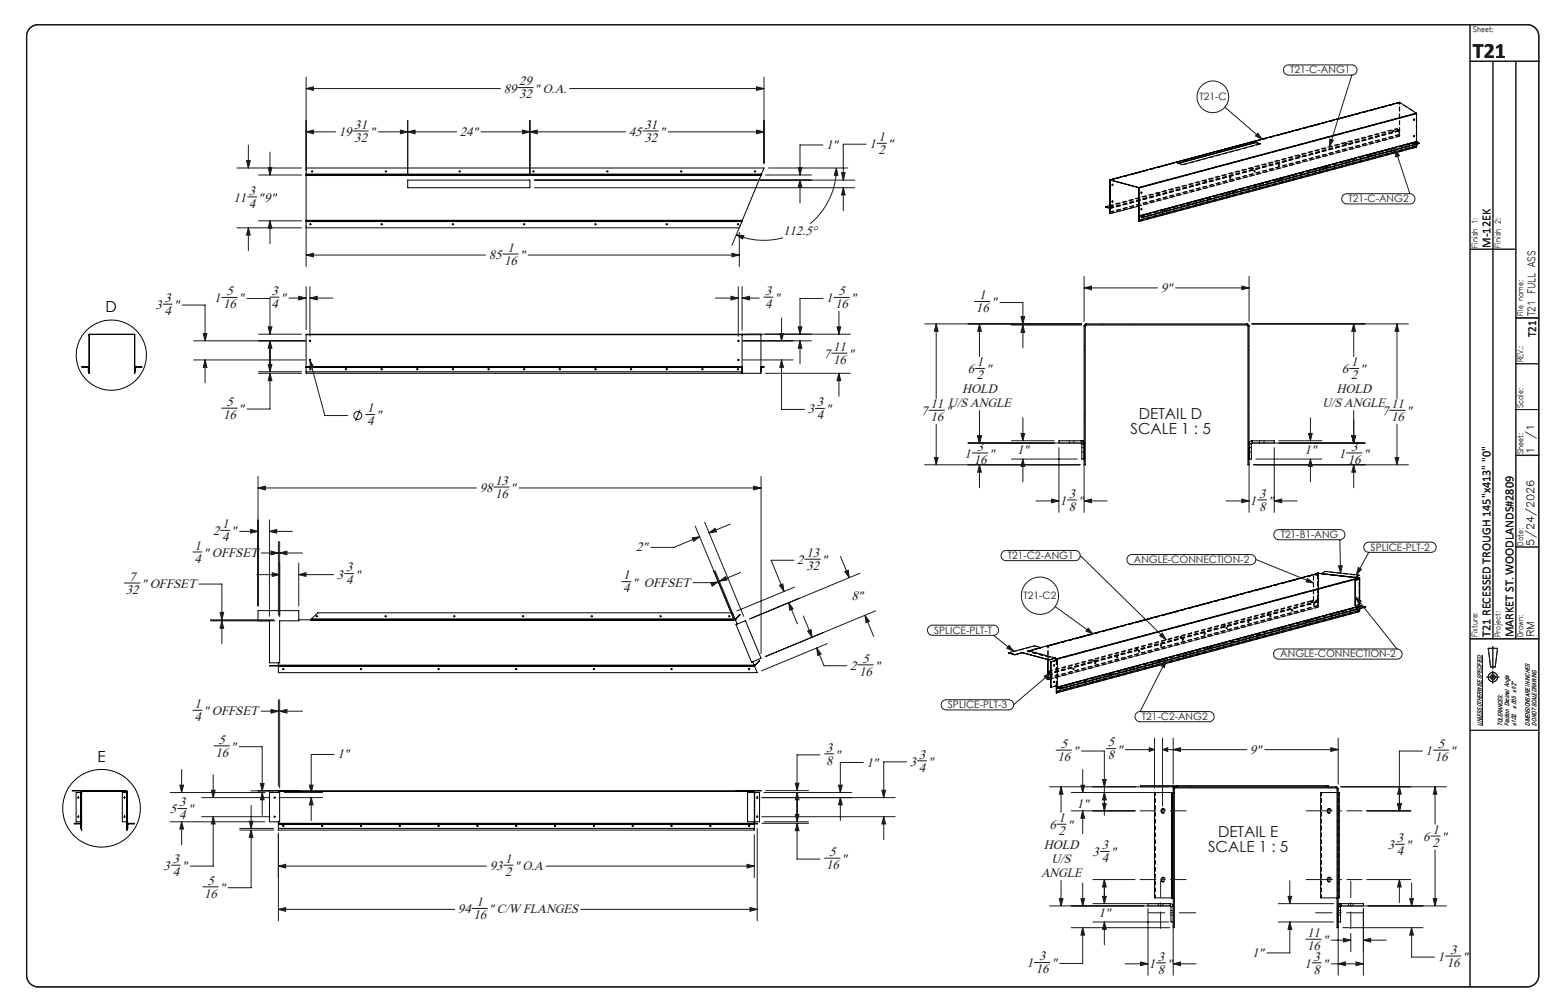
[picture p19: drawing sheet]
<svg xmlns="http://www.w3.org/2000/svg" width="432mm" height="279mm" viewBox="0 0 432 279" stroke-linecap="round" stroke-linejoin="round" font-family="sans-serif">
<defs><g id="words">
<text font-size="6.1" fill="#191924" x="408.2" y="16.1">T21</text>
<g font-size="4.2">
<text x="29.3" y="86.6">D</text>
<text x="27" y="211.2">E</text>
</g>
<g font-size="4.2" fill="#191924">
<text x="315.6" y="116.1">DETAIL D</text>
<text x="313.3" y="120.2">SCALE 1 : 5</text>
<text x="337.6" y="232">DETAIL E</text>
<text x="334.8" y="236.2">SCALE 1 : 5</text>
</g>
<g font-size="3.7" fill="#191924">
<text x="143.9" y="23.7">29</text>
<text x="139.6" y="25.7">89</text>
<text x="143.9" y="27.3">32</text>
<text x="148.2" y="25.7">&quot; O.A.</text>
<text x="98.2" y="35.7">31</text>
<text x="178.6" y="35.7">31</text>
<text x="93.9" y="37.7">19</text>
<text x="98.2" y="39.3">32</text>
<text x="102.5" y="37.7">&quot;</text>
<text x="127.5" y="37.7">24&quot;</text>
<text x="174.3" y="37.7">45</text>
<text x="178.6" y="39.3">32</text>
<text x="182.9" y="37.7">&quot;</text>
<text x="229" y="41.3">1&quot;</text>
<text x="241" y="41.1">1</text>
<text x="243.5" y="39.1">1</text>
<text x="246" y="41.1">&quot;</text>
<text x="243.5" y="42.7">2</text>
<text x="69" y="53.9">3</text>
<text x="64.7" y="55.9">11</text>
<text x="69" y="57.6">4</text>
<text x="71.5" y="55.9">&quot;9&quot;</text>
<text x="217.1" y="65.1">112.5°</text>
<text x="135.4" y="71.8">85</text>
<text x="140.6" y="69.8">1</text>
<text x="144" y="71.8">&quot;</text>
<text x="139.7" y="73.4">16</text>
<text x="45.6" y="83.7">3</text>
<text x="59.3" y="83.8">1</text>
<text x="62.7" y="81.8">5</text>
<text x="66.1" y="83.8">&quot;</text>
<text x="75.2" y="81.7">3</text>
<text x="77.7" y="83.7">&quot;</text>
<text x="212.1" y="81.7">3</text>
<text x="214.6" y="83.7">&quot;</text>
<text x="229" y="83.8">1</text>
<text x="232.4" y="81.8">5</text>
<text x="235.8" y="83.8">&quot;</text>
<text x="271.4" y="83">1</text>
<text x="321.7" y="80.9">9&quot;</text>
<text x="43.1" y="85.7">3</text>
<text x="45.6" y="87.3">4</text>
<text x="48.1" y="85.7">&quot;</text>
<text x="61.9" y="85.4">16</text>
<text x="75.2" y="85.3">4</text>
<text x="212.1" y="85.3">4</text>
<text x="231.5" y="85.4">16</text>
<text x="270.5" y="86.6">16</text>
<text x="274.8" y="84.9">&quot;</text>
<text x="228.4" y="99.3">7</text>
<text x="230.9" y="97.3">11</text>
<text x="230.9" y="100.9">16</text>
<text x="235.2" y="99.3">&quot;</text>
<text x="270.8" y="101.5">1</text>
<text x="374.4" y="101.5">1</text>
<text x="268.2" y="103.5">6</text>
<text x="270.8" y="105.1">2</text>
<text x="273.3" y="103.5">&quot;</text>
<text x="371.9" y="103.5">6</text>
<text x="374.4" y="105.1">2</text>
<text x="377" y="103.5">&quot;</text>
<text x="62.7" y="112.5">5</text>
<text x="226.4" y="112.6">3</text>
<text x="257.9" y="113.1">11 U/S ANGLE</text>
<text x="266.7" y="109">HOLD</text>
<text x="366.5" y="112.9">U/S ANGLE 11</text>
<text x="370.4" y="109">HOLD</text>
<text x="61.9" y="116.1">16</text>
<text x="66.1" y="114.5">&quot;</text>
<text x="101.7" y="117.9">4</text>
<text x="101.7" y="114.3">1</text>
<text x="104.3" y="116.3">&quot;</text>
<text x="223.9" y="114.6">3</text>
<text x="226.4" y="116.2">4</text>
<text x="228.9" y="114.6">&quot;</text>
<text x="255.3" y="115.1">7</text>
<text x="257.9" y="116.7">16</text>
<text x="262.2" y="115.1">&quot;</text>
<text x="383" y="115.1">7</text>
<text x="385.6" y="116.7">16</text>
<text x="389.9" y="115.1">&quot;</text>
<text x="270.8" y="124.9">3</text>
<text x="281.9" y="125.8">1&quot;</text>
<text x="361.6" y="125.8">1&quot;</text>
<text x="374.4" y="124.9">3</text>
<text x="267.3" y="126.9">1</text>
<text x="269.9" y="128.5">16</text>
<text x="274.2" y="126.9">&quot;</text>
<text x="371" y="126.9">1</text>
<text x="373.6" y="128.5">16</text>
<text x="377.9" y="126.9">&quot;</text>
<text x="132.9" y="136.4">98</text>
<text x="137.2" y="134.4">13</text>
<text x="137.2" y="138">16</text>
<text x="141.5" y="136.4">&quot;</text>
<text x="296.2" y="138">3</text>
<text x="349" y="138">3</text>
<text x="293.7" y="139.9">1</text>
<text x="296.2" y="141.6">8</text>
<text x="298.8" y="139.9">&quot;</text>
<text x="346.4" y="139.9">1</text>
<text x="349" y="141.6">8</text>
<text x="351.5" y="139.9">&quot;</text>
<text x="59" y="148.4">2</text>
<text x="61.6" y="150">4</text>
<text x="61.6" y="146.4">1</text>
<text x="64.1" y="148.4">&quot;</text>
<text x="53.9" y="156">4</text>
<text x="53.9" y="152.4">1</text>
<text x="56.4" y="154.4">&quot; OFFSET</text>
<text x="176.3" y="152.8">2&quot;</text>
<text x="223.5" y="154.4">13</text>
<text x="35.8" y="161">7</text>
<text x="93.4" y="160.4">3</text>
<text x="95.9" y="162">4</text>
<text x="95.9" y="158.4">3</text>
<text x="98.4" y="160.4">&quot;</text>
<text x="172.7" y="160.6">1</text>
<text x="220.9" y="156.4">2</text>
<text x="223.5" y="158">32</text>
<text x="227.8" y="156.4">&quot;</text>
<text x="34.9" y="164.6">32</text>
<text x="39.2" y="163">&quot; OFFSET</text>
<text x="172.7" y="164.2">4</text>
<text x="175.3" y="162.6">&quot; OFFSET</text>
<text x="235.9" y="166.4">8&quot;</text>
<text x="235.6" y="185.6">2</text>
<text x="239" y="183.7">5</text>
<text x="242.4" y="185.6">&quot;</text>
<text x="238.2" y="187.3">16</text>
<text x="53.9" y="196.2">1</text>
<text x="53.9" y="199.9">4</text>
<text x="56.4" y="198.2">&quot; OFFSET</text>
<text x="59.7" y="209.7">16</text>
<text x="60.6" y="206.1">5</text>
<text x="64" y="208.1">&quot;</text>
<text x="228.9" y="208.3">3</text>
<text x="294" y="207.3">5</text>
<text x="297.4" y="209.3">&quot;</text>
<text x="307.1" y="206.9">5</text>
<text x="309.6" y="208.9">&quot;</text>
<text x="346.4" y="208.9">9&quot;</text>
<text x="395.1" y="209.3">1</text>
<text x="398.5" y="207.3">5</text>
<text x="401.9" y="209.3">&quot;</text>
<text x="93.5" y="210.2">1&quot;</text>
<text x="228.9" y="211.9">8</text>
<text x="231.5" y="210.3">&quot;</text>
<text x="240.2" y="212.5">1&quot;</text>
<text x="252.2" y="212.3">3</text>
<text x="254.7" y="210.3">3</text>
<text x="254.7" y="213.9">4</text>
<text x="257.2" y="212.3">&quot;</text>
<text x="293.1" y="210.9">16</text>
<text x="307.1" y="210.5">8</text>
<text x="397.6" y="210.9">16</text>
<text x="47.1" y="225.5">5</text>
<text x="49.6" y="223.5">3</text>
<text x="49.6" y="227.1">4</text>
<text x="52.2" y="225.5">&quot;</text>
<text x="293.4" y="227.8">1</text>
<text x="298.5" y="224">1&quot;</text>
<text x="290.8" y="229.8">6</text>
<text x="293.4" y="231.5">2</text>
<text x="295.9" y="229.8">&quot;</text>
<text x="387.1" y="233.4">3</text>
<text x="394.5" y="233.1">6</text>
<text x="397" y="231.1">1</text>
<text x="399.5" y="233.1">&quot;</text>
<text x="47.9" y="239.2">3</text>
<text x="140" y="239.2">1</text>
<text x="229.8" y="237.2">5</text>
<text x="233.2" y="239.2">&quot;</text>
<text x="289.3" y="235.4">HOLD</text>
<text x="291.5" y="239.3">U/S</text>
<text x="302.8" y="237.4">3</text>
<text x="305.4" y="239">4</text>
<text x="305.4" y="235.4">3</text>
<text x="307.9" y="237.4">&quot;</text>
<text x="384.6" y="235.4">3</text>
<text x="387.1" y="237">4</text>
<text x="389.7" y="235.4">&quot;</text>
<text x="397" y="234.7">2</text>
<text x="45.3" y="241.2">3</text>
<text x="47.9" y="242.8">4</text>
<text x="50.4" y="241.2">&quot;</text>
<text x="57.5" y="245.2">5</text>
<text x="135.7" y="241.2">93</text>
<text x="140" y="242.8">2</text>
<text x="142.6" y="241.2">&quot; O.A</text>
<text x="228.9" y="240.9">16</text>
<text x="288.5" y="243.2">ANGLE</text>
<text x="56.6" y="248.8">16</text>
<text x="60.9" y="247.2">&quot;</text>
<text x="132.1" y="251.2">1</text>
<text x="126.9" y="253.2">94</text>
<text x="131.2" y="254.8">16</text>
<text x="135.5" y="253.2">&quot; C/W FLANGES</text>
<text x="304.5" y="254.1">1&quot;</text>
<text x="362.3" y="263.3">16</text>
<text x="362.3" y="259.7">11</text>
<text x="366.6" y="261.7">&quot;</text>
<text x="284.6" y="268.2">1</text>
<text x="287.1" y="269.8">16</text>
<text x="288" y="266.2">3</text>
<text x="291.4" y="268.2">&quot;</text>
<text x="318.4" y="268.3">1</text>
<text x="320.9" y="269.9">8</text>
<text x="320.9" y="266.3">3</text>
<text x="323.5" y="268.3">&quot;</text>
<text x="347" y="265.2">1&quot;</text>
<text x="361.5" y="268.3">1</text>
<text x="364.1" y="266.3">3</text>
<text x="364.1" y="269.9">8</text>
<text x="366.6" y="268.3">&quot;</text>
<text x="398.5" y="266.4">1</text>
<text x="401" y="268">16</text>
<text x="401.9" y="264.4">3</text>
<text x="405.3" y="266.4">&quot;</text>
</g>
<g font-size="3.4" fill="#191924">
<text x="413.1" y="68.7" transform="rotate(-90 413.1 68.7)">M-12EK</text>
<text x="425.7" y="93.4" transform="rotate(-90 425.7 93.4)">T21</text>
<text x="413.1" y="176.6" transform="rotate(-90 413.1 176.6)">T21 RECESSED TROUGH 145&quot;x413&quot; &quot;0&quot;</text>
<text x="419.4" y="176.6" transform="rotate(-90 419.4 176.6)">MARKET ST. WOODLANDS#2809</text>
</g>
<g font-size="2.8" fill="#191924">
<text x="357.6" y="20.3">T21-C-ANG1</text>
<text x="332.4" y="27.7">T21-C</text>
<text x="373.7" y="56">T21-C-ANG2</text>
<text x="425.5" y="87.7" transform="rotate(-90 425.5 87.7)">T21 FULL ASS</text>
<text x="425.2" y="125.8" transform="rotate(-90 425.2 125.8)">1</text>
<text x="425.2" y="121.7" transform="rotate(-90 425.2 121.7)">/1</text>
<text x="354.9" y="149.1">T21-B1-ANG</text>
<text x="279.3" y="154.9">T21-C2-ANG1</text>
<text x="379.9" y="152.6">SPLICE-PLT-2</text>
<text x="425.2" y="151.2" transform="rotate(-90 425.2 151.2)">5/24/2026</text>
<text x="314.2" y="156">ANGLE-CONNECTION-2</text>
<text x="283.7" y="166.1">T21-C2</text>
<text x="258.9" y="175.6">SPLICE-PLT-T</text>
<text x="425.2" y="176.6" transform="rotate(-90 425.2 176.6)">RM</text>
<text x="354.8" y="182.2">ANGLE-CONNECTION-2</text>
<text x="262.7" y="196.3">SPLICE-PLT-3</text>
<text x="316.4" y="199.6">T21-C2-ANG2</text>
</g>
<g font-size="2.1" fill="#191924">
<text x="408.2" y="8.9">Sheet:</text>
<text x="409.5" y="68.7" transform="rotate(-90 409.5 68.7)">Finish 1:</text>
<text x="415.8" y="68.7" transform="rotate(-90 415.8 68.7)">Finish 2:</text>
<text x="422.2" y="87.7" transform="rotate(-90 422.2 87.7)">File name:</text>
<text x="422.2" y="100.4" transform="rotate(-90 422.2 100.4)">REV.:</text>
<text x="422.2" y="113.1" transform="rotate(-90 422.2 113.1)">Scale:</text>
<text x="422.2" y="125.8" transform="rotate(-90 422.2 125.8)">Sheet:</text>
<text x="422.2" y="151.2" transform="rotate(-90 422.2 151.2)">Date:</text>
<text x="409.5" y="176.6" transform="rotate(-90 409.5 176.6)">Fixture:</text>
<text x="415.8" y="176.6" transform="rotate(-90 415.8 176.6)">Project:</text>
<text x="422.2" y="176.6" transform="rotate(-90 422.2 176.6)">Drawn:</text>
</g>
<g font-size="1.7" fill="#191924">
<text x="420.2" y="196.6" transform="rotate(-90 420.2 196.6)">± .005 ±1/2°</text>
<text x="410.7" y="201.1" transform="rotate(-90 410.7 201.1)">UNLESS OTHERWISE SPECIFIED:</text>
<text x="416.4" y="201.1" transform="rotate(-90 416.4 201.1)">TOLERANCES:</text>
<text x="418.3" y="201.1" transform="rotate(-90 418.3 201.1)">Fraction Decimal Angle</text>
<text x="420.2" y="201.1" transform="rotate(-90 420.2 201.1)">±1/32</text>
<text x="424" y="201.1" transform="rotate(-90 424 201.1)">DIMENSIONS ARE IN INCHES</text>
<text x="425.9" y="201.1" transform="rotate(-90 425.9 201.1)">DO NOT SCALE DRAWING</text>
</g>
</g></defs>
<g fill="none" stroke="#191924" stroke-width=".28">
<path d="M356.1 18.5l.9-.5h17.7a1.41 1.41 0 0 1 1.4 1.4 1.41 1.41 0 0 1-1.4 1.4h-17.6a1.44 1.44 0 0 1-1.3-.8 1.44 1.44 0 0 1 .3-1.5zM407.4 6.8v266.7M413.8 17v160M420.1 17v160M84.8 24.6l2.1-.5v.9zM84.8 36.5l2.1-.4v1zM84.8 21.4v25.8M84.8 24.6h53.9M84.8 36.5h8.2M97.8 36.3h4.3M104.8 36.5h21.7M111 36.1l2 .4-2 .6z"/>
<path d="M113 36.5l2-.4v1zM113 33.4v15.2M133.3 36.5h40.1M143.5 24.3h4.3M144.9 36.1l2 .4-2 .6zM146.9 36.5l2-.4v1zM146.9 33.4v15.2M157.9 24.6h53.8M178.2 36.3h4.3M185.2 36.5h26.5M209.7 24.1l2 .5-2 .4zM209.7 36.1l2 .4-2 .6z"/>
<path d="M211.7 21.4v23.9M240.1 40h-6.4v9.9M243.1 39.7h2.5M339.5 29.7l10.3 8.9M348.6 36.9l1.2 1.7-1.9-.9zM368.5 38.6l1 .3-1.1 1.8zM374.7 20.8l-6.3 19.9M65.7 46.6h17.9M68.3 44.5h1.1l-.6 2.1zM68.6 54.6h2.5M68.8 40.2v6.4M71.6 48.5h12"/>
<path d="M74.3 46.5h1.1l-.6 2zM74.8 42.2v6.3M148.1 52h88.8M148.1 49.9h88.8M212.2 48.5h12.7M213 46.6h22M221.2 46.5h1l-.5 2zM221.7 49.9l.5 2h-1zM221.7 49.9v6.4M228.1 40.2h-6.4v8.3M231.8 46.6l.4 2-1-.1zM231.8 46.6a19.9 19.9 0 0 1-7.3 15.4"/>
<path d="M233.2 47.9h1l-.5 2zM233.7 52l.5 2h-1zM233.7 52v6.4M372.2 54.2l.9-.5h17.6a1.41 1.41 0 0 1 1.4 1.4 1.41 1.41 0 0 1-1.4 1.4h-17.4a1.41 1.41 0 0 1-1.3-.8 1.41 1.41 0 0 1 .2-1.5zM386.7 41.4l1.1 1.8-.9 .3zM386.7 41.4l4 12.3M65.7 63.1h17.9M68.8 63.1l.6 2.1h-1.1zM68.8 63.1v6.4M71.6 61.2h12M74.8 61.2l.6 2h-1.1zM74.8 61.2v6.4"/>
<path d="M84.8 70.7l2.1-.5v1zM84.8 62.5v11.4M84.8 79.4v12M84.8 70.7h49.7M85.9 79.4v13.8M139.3 70.4h4.3M146.4 70.7h58.5M202.8 70.2l2.1 .5-2.1 .5zM204 65.1l2.2 .2-.4 1zM204 65.1a20.2 20.2 0 0 0 13 .8M204.6 79.4v13.8M204.9 64.4v9.5"/>
<path d="M205.2 62.2l-2.4 5.8M205.7 79.4v12.1M300.5 79.8l2-.5v1zM300.5 76.6v12.4M300.5 79.8h20.3M325.8 79.8h20.4M344.2 79.3l2 .5-2 .5zM346.2 76.6v12.4M407.4 69.1h12.7M45.2 84.3h2.5M50.5 84.6h6.3v9.9M53.7 94.5h30.9"/>
<path d="M53.7 99.8h30.9M56.3 92.5h1.1l-.6 2zM56.8 99.8l.6 2h-1.1zM56.8 99.8v6.3M61.5 82.4h4.3M68.5 82.7h6.3v9.9M71.6 92.6h12M74.3 90.6h1.1l-.6 2zM74.8 82.4h2.5M74.8 94.5l.6 2h-1.1zM74.8 94.5v8.5M80.1 82.6h4.7"/>
<path d="M82.8 82.1l2 .5-2 .5zM85.9 82.6l2-.5v1zM85.9 82.6h6.4M85.9 99.9l1.1 1.9-1 .3zM85.9 99.9l4.1 15.3h6.4M198.3 82.6h6.3M202.6 82.1l2 .5-2 .5zM205.7 82.6l2-.5v1zM205.7 82.6h4.7M205.9 94.5h19M205.9 99.8h13.9M207 92.6h28.7"/>
<path d="M211.7 82.4h2.5M216.1 92.5h1l-.5 2zM216.6 99.8l.5 2h-1zM216.6 99.8v13.7h6.4M216.6 88.1v6.4M221.2 90.6h1l-.5 2zM221.7 94.5l.5 2h-1zM221.7 94.5v6.3M228.1 82.7h-6.4v9.9M230.5 97.9h4.3M231.1 82.4h4.3M232 90.6h1l-.5 2z"/>
<path d="M232.5 86.3v6.3M256.3 89.8h43.4M259.5 89.8l.5 2h-1zM259.5 89.8v20.6M270.1 83.6h4.3M271.5 89.8l.5 2h-1zM271.5 89.8v9M277.1 83.9h6.4v5.9M280.3 90.1h19.4M283 87.8h1l-.5 2zM283.5 90.1l.5 2h-1zM283.5 90.1v6.3"/>
<path d="M346.9 89.8h43.4M375.2 89.8l.5 2h-1.1zM375.2 89.8v9M387.2 89.8l.5 2h-1.1zM387.2 89.8v20.6M61.5 113.1h4.3M71.6 103h12M71.6 103.5h12M74.3 101h1.1l-.6 2zM74.8 103.5l.6 2h-1.1zM74.8 103.5v9.9h-6.3M99.8 113.6l-1.3 3.1"/>
<path d="M101.4 114.9h2.5M212.2 103.5h23.5M226 113.2h2.5M232.5 103.5l.5 2h-1zM232.5 103.5v6.3M257.5 113.7h4.3M259.5 117.6v11.2M270.4 102.1h2.5M271.5 113.8v9M283.5 115.8v6.4M363.2 115.8v6.4M374.1 102.1h2.5"/>
<path d="M375.2 113.8v9M385.2 113.7h4.3M387.2 117.6v11.2M420.1 113.5h6.4M420.1 100.8h6.4M71.5 135.3l2-.5v1zM71.5 132.1v35.9M71.5 135.3h60.5M136.8 135h4.3M143.9 135.3h67M208.9 134.8l2 .5-2 .5zM210.9 132.1v49.1"/>
<path d="M256.3 128.8h43.2M259 126.8h1l-.5 2zM268.3 122.8h31.2M269.5 125.6h4.3M271 120.8h1l-.5 2zM271.5 128.8l.5 2.1h-1zM271.5 128.8v6.4M280.3 122.2h11.9M280.3 127.2h18.3M283 120.2h1l-.5 2zM283.5 127.2l.5 2.1h-1zM283.5 127.2v6.4"/>
<path d="M287.1 138.9h6.4M291.5 138.3l2 .6-2 .4zM293.5 124.1v17.9M295.8 138.6h2.6M300.5 138.9l2-.6v1zM300.5 128.5v13.5M300.5 138.9h6.3M339.8 138.9h6.4M344.2 138.3l2 .6-2 .4zM346.2 128.5v13.5M347.5 128.8h42.8M347.5 122.8h30.9"/>
<path d="M348.1 127.2h18.3M348.5 138.6h2.6M353.2 138.9l2-.6v1zM353.2 138.9h6.3M353.2 124.1v17.9M354.4 122.2h12M362.7 120.2h1l-.5 2zM363.2 127.2l.5 2.1h-1zM363.2 127.2v6.4M373.2 125.6h4.3M374.6 120.8h1.1l-.5 2zM375.2 128.8l.5 2.1h-1.1z"/>
<path d="M375.2 128.8v6.4M386.6 126.8h1.1l-.5 2zM53.5 153h2.5M61.2 147h2.5M66.4 147.3h5.1M69.5 146.8l2 .5-2 .5zM71.2 159.3h6.3M72.4 153.3h4.8M74.7 147.3l2-.5v1zM74.7 144.1v26.7M74.7 147.3h6.3M75.1 152.8l2.1 .5-2.1 .5z"/>
<path d="M75.5 158.8l2 .5-2 .5zM77.2 150.1v20.4M77.5 153.3l2-.5v1zM77.5 150.1v20.7M77.5 153.3h6.4M82.8 159.3l2-.5v1zM82.8 156.1v11.9M82.8 159.3h9.7M95.5 159h2.5M191.8 149.1l2.1-.3-1.7 1.2zM192.7 145.8l10.8 26.1M193.9 148.8l-7.1 2.9h-6.4"/>
<path d="M195.3 144.7l10.8 26.2M196.5 147.7l1.7-1.3 .4 1zM198.2 158.2l5.1 12.4M202.4 145.3l-5.9 2.4M205.2 158.7l-5.8 2.4M220.1 155.3h-6.4l3.6 8.6M223.1 155h4.3M232.9 154.2l2.5 5.9M234.1 158.4l1-.4 .3 2.1zM238.3 158.9l-30.5 12.7M277.9 152.9l1-.3h19.1a1.41 1.41 0 0 1 1.4 1.4 1.41 1.41 0 0 1-1.4 1.4h-19.1a1.4 1.4 0 0 1-1.4-.9 1.4 1.4 0 0 1 .4-1.6zM299.4 154l23.8 23.3"/>
<path d="M312.7 154.2l.9-.5h33a1.41 1.41 0 0 1 1.5 1.4 1.41 1.41 0 0 1-1.5 1.4h-32.8a1.4 1.4 0 0 1-1.4-.8 1.4 1.4 0 0 1 .3-1.5zM348.1 155.1l15.9 6.5M353.4 147.2l.9-.4h17a1.41 1.41 0 0 1 1.4 1.4 1.41 1.41 0 0 1-1.4 1.4h-16.8a1.42 1.42 0 0 1-1.3-.8 1.42 1.42 0 0 1 .2-1.6zM371 156.8h1l-.5 2.1zM371.3 149.6l.2 9.3M376.4 157.3l.9 .5-1.4 1.5zM378.3 150.7l.9-.4h17.4a1.41 1.41 0 0 1 1.4 1.4 1.41 1.41 0 0 1-1.4 1.4h-17.2a1.43 1.43 0 0 1-1.3-.8 1.43 1.43 0 0 1 .2-1.6zM379.4 153.1l-3.5 6.2M420.1 151.6h6.4M34.5 161.6h4.3M55.1 161.9h6.4v9.9M58.3 172.1h17.9"/>
<path d="M58.3 171.8h17.6M61 169.8h1l-.5 2zM61.5 172.1l.5 2h-1zM61.5 172.1v6.3M172.3 161.2h2.6M197 161.5l2.1-.2-1.7 1.2zM199.1 161.3l-.6 .2h-6.4M199.4 161.1l1.7-1.3 .4 1zM216 162.2l1-.3 .3 2zM218.6 167.1l1.2 1.7-.9 .4zM218.6 167.1l2.4 5.8M220.2 162.7l-16 6.7"/>
<path d="M222.6 170.7l2.5 5.9M223.8 174.9l1-.4 .3 2.1zM226.3 179.6l1.3 1.7-1 .4zM226.3 179.6l2.1 4.9h6.3M229.3 178.4l-18.3 7.5M239.7 170.5l1.2 1.7-.9 .4zM239.7 170.5l2.4 5.9M242.6 169.3l-30.5 12.7M257.4 173.7l.9-.4h17a1.41 1.41 0 0 1 1.5 1.4 1.41 1.41 0 0 1-1.5 1.4h-16.8a1.42 1.42 0 0 1-1.3-.8 1.42 1.42 0 0 1 .2-1.6zM275.3 176.1l5.7 4.5M279.7 178.9l1.3 1.7-2-.9zM292.4 168.1l10.5 7.6"/>
<path d="M301.6 174.1l1.3 1.6-1.9-.8zM322.1 175.5l1.1 1.8-1.8-1.1zM362.3 160.3l1.7 1.3-2-.3zM375.6 165.3l1.7 1.3-.8 .7zM375.6 165.3l11.6 14.6M407.4 177h19.1M412.5 179.7h2.5l-.6 5.2h-1.3zM413.7 179.2v6.1M53.5 196.9h2.5M72.4 197.1h4.8M75.1 196.6l2.1 .5-2.1 .6zM77.2 194v23.9"/>
<path d="M77.5 197.1l2-.5v1.1zM77.5 194v24.4M77.5 197.1h6.4M237.7 184.3h4.3M261.2 194.4l.9-.4h17.4a1.41 1.41 0 0 1 1.4 1.4 1.41 1.41 0 0 1-1.4 1.4h-17.2a1.43 1.43 0 0 1-1.3-.9 1.43 1.43 0 0 1 .2-1.5zM289.4 187.4l1.9-.9-1.2 1.7zM291.3 186.5l-10.4 8.8M314.9 197.7l.9-.5h19.3a1.41 1.41 0 0 1 1.4 1.4 1.41 1.41 0 0 1-1.4 1.5h-19.1a1.44 1.44 0 0 1-1.3-.9 1.44 1.44 0 0 1 .2-1.5zM323.2 183l-.5 2-.9-.5zM323.2 183l-7.2 14.2M353.3 180.4l1.1-.5h32.8a1.41 1.41 0 0 1 1.4 1.4 1.41 1.41 0 0 1-1.4 1.4h-32.8a1.41 1.41 0 0 1-1.3-.8 1.41 1.41 0 0 1 .2-1.5zM410.9 181.5v19.6"/>
<path d="M412.1 187.7h3.3M413.7 186v3.4M47.2 219.7h26.2M49.8 217.6h1.1l-.6 2.1zM50.3 213.3v6.4M58.6 219h1l-.5 2.1zM59.1 214.7v6.4M59.3 206.7h4.3M66.3 207h6.4v12.2M69.5 219.2h6.4M72.2 217.2h1l-.5 2zM72.7 219.7l.5 2h-1z"/>
<path d="M72.7 219.7v6.3M78.8 219.7h10.6M85.8 217.6h1l-.5 2.1zM92.6 209.1h-6.3v10.6M211.8 219.7h24.3M212.2 219.1h11.9M220.4 217.1h1l-.5 2zM220.9 219.7l.5 2h-1zM220.9 219.7v8.1M227.3 209.2h-6.4v9.9M228.5 209h2.6M232.4 217.6h1l-.5 2.1z"/>
<path d="M239.3 211.3h-6.4v8.4M244.4 219h1l-.5 2.1zM251.3 211.2h-6.4v9.9M254.3 210.9h2.5M290.9 218.1h33M292.7 207.9h4.3M294.1 218.1l.5 2h-1zM294.1 218.1v7.1M296.9 219.7h27M299.6 217.7h1l-.5 2zM299.7 208.2h6.4v9.9M300.1 213.3v6.4"/>
<path d="M305.6 216.1h1l-.5 2zM306.1 219.7l.5 2h-1zM306.1 218.4v7.6M306.7 207.5h2.5M311.9 207.8h8.1M318.5 207.3l1.5 .5-1.5 .5zM320 204.6v13.8M322.2 207.8l1.4-.5v1zM322.2 204.6v18.9M322.2 207.8h23.3M325.2 207.8l2-.5v1zM325.2 204.6v12.7"/>
<path d="M350.5 207.8h20.4M368.8 207.3l2.1 .5-2.1 .5zM370.9 204.6v12.7M371.6 218.1h29.3M387.8 218.1l.5 2h-1zM394.2 208.2h-6.4v16.6M397.2 207.9h4.3M397.7 218.1l.5 2h-1zM397.7 218.1v10.3M407.4 202.4h19.1M47.2 227.8h26.2M47.5 239.8h2.5"/>
<path d="M49.2 224.1h2.6M50.3 227.8l.6 2h-1.1zM50.3 227.8v6.3M55.9 221.1h18.9M55.9 226.4h18.9M59.1 226.4l.5 2h-1zM59.1 226.4v13.7h-6.4M66.4 230.1h9.5M66.4 229.6h9.5M69.1 227.6h1l-.5 2zM69.6 230.1l.5 2h-1zM69.6 230.1v16h-6.3"/>
<path d="M69.6 223.3v6.3M77.2 230.9v24.3M77.4 221.1h12M86.3 221.1l.5 2h-1zM86.3 221.1v6.3M139.6 239.8h2.6M207 239.6l2.1 .5-2.1 .5zM209.1 231.4v11.8M209.9 229.7v25.5M211.1 221.1h37M211.1 226.4h37M211.1 228.2h13"/>
<path d="M211.8 227.8h12.3M220.4 225.7h1l-.5 2.1zM220.9 228.2l.5 2.1h-1zM220.9 228.2v9.9h6.4M228.5 237.9h4.3M232.9 221.1l.5 2h-1zM232.9 221.1v6.3M244.9 226.4l.5 2h-1zM244.9 226.4v6.3M292.9 228.5h2.6M296.9 224.8h17.7M300.1 224.8l.5 2h-1z"/>
<path d="M300.1 224.8v6.3M305 236h2.5M305.6 222.7h1l-.5 2.1zM378.8 224.8h12.2M386.7 234h2.6M387.3 222.7h1l-.5 2.1zM396.6 231.7h2.5M397.7 235.6v15.5M56.2 245.8h4.3M77.2 240.1l2-.5v1zM77.2 252.1l2-.5v1zM77.2 240.1h57.6"/>
<path d="M77.2 252.1h48.8M130.8 251.8h4.3M151.4 240.1h57.7M161 252.1h48.9M207.9 251.6l2 .5-2 .5zM290.9 251.1h33.3M293.6 249.1h1l-.5 2zM294.1 244.1v7M296.9 257.1h27.3M299.6 249.1h1l-.5 2zM300.1 257.1l.5 2.1h-1zM300.1 257.1v10h-6.4"/>
<path d="M300.1 244.8v6.3M302.9 250.5h21M302.9 255.6h21M302.9 243.8h11.7M305.6 248.5h1l-.5 2zM306.1 255.6l.5 2h-1zM306.1 243.8l.5 2.1h-1zM306.1 243.8v6.7M306.1 255.6v6.3M318.2 251.7v18.6M325.2 251.7v18.6M354.3 250.5h15.3"/>
<path d="M354.3 255.6h15.3M357 248.5h1l-.5 2zM357.5 255.6l.5 2h-1zM357.5 255.6v8.5h-6.4M357.5 244.1v6.4M370.9 251.7v18.6M372.1 257.1h22.3M372.1 251.1h28.8M374.4 258.7v5.1M377.9 251.7v18.6M378.8 243.8h12.2M387.8 243.8l.5 2.1h-1z"/>
<path d="M387.8 243.8v6.4M390.7 249.1h1l-.5 2zM391.2 257.1l.5 2.1h-1zM391.2 257.1v8.2h6.4M391.2 244.8v6.3M397.2 249.1h1l-.5 2zM286.7 266.8h4.3M311.8 267.2h6.4M316.1 266.6l2.1 .6-2.1 .5zM320.5 266.9h2.5M325.2 267.2l2-.6v1.1zM325.2 267.2h6.3"/>
<path d="M361.9 260.3h4.3M363.7 266.9h2.5M368.9 267.2h9M368.9 260.6h5.5M370.9 267.2l2-.6v1.1zM372.3 260.1l2.1 .5-2.1 .5zM375.8 266.6l2.1 .6-2.1 .5zM377.9 260.6l2-.5v1zM377.9 260.6h6.3M400.6 265h4.3"/>
<circle cx="336.2" cy="26.8" r="4.4"/>
<circle cx="99.2" cy="115.2" r="1.09"/>
<circle cx="288.2" cy="165.1" r="5.2"/>
<circle cx="413.7" cy="187.7" r=".66"/>
<circle cx="413.8" cy="187.7" r="1.29"/>
</g>
<path d="M8.2 7.9l.8-.7 1.3-.4h413a3.2 3.2 0 0 1 3.2 3.2v260.4a3.2 3.2 0 0 1-3.2 3.1h-412.8a3.2 3.2 0 0 1-3.1-3.1v-260.6l.4-1.3zM407.4 17h19.1M420.1 88.1h6.4M420.1 126.2h6.4M407.4 177h19.1" fill="none" stroke="#191924" stroke-width=".35"/>
<g fill="none" stroke="#000" stroke-width=".28">
<path d="M348 39.5h.1M348 39.5l-21.4 5.8M348 39.5l1.2 .4M387.9 28.4h.1M387.9 28.4l-80.2 21.4M387.9 28.4l4.6 3M391.9 33v.3M391.9 37.6v.3M392.3 39.5h.3zM392.5 31.4l.1 .1M392.5 31.4l-76.9 20.6M392.6 31.5l-76.9 20.6"/>
<path d="M392.6 31.5v7.7M392.6 39.2h.1M392.7 39.2l-76.9 20.6M392.7 39.2l.6 .5M392.7 40v.4l-76.9 20.6M393.3 39.7l-76.4 20.6M393.3 39.7l-76.4 20.4M84.8 48.5v.1M84.8 48.3v.2M84.8 48.3v-1.7h126.9l-.8 1.8v-.1M84.8 48.6v12.5M84.8 48.6h126.1"/>
<path d="M84.8 48.5h126.1M84.8 48.3h126.1M113 49.9h33.9v2.1h-33.9zM210.9 48.5v.1M210.9 48.6l-5.2 12.5M210.9 48.3h.1M210.9 48.3v.2M306.4 57.3l1.1 .5M306.4 57.3l1 .3M307.4 57.6l.2 .2h-.1M307.5 57.8l.1 1M307.6 50h.1"/>
<path d="M307.6 50v9.2M307.6 59.2h.1M307.6 57l-1.2 .3M307.6 57.5l-.2 .1M307.7 49.9v.1M307.7 49.8l-.1 .2M307.7 49.8l7.9 2.2M307.7 49.9l7.9 2.1M307.7 49.8v.1M307.8 49.9l-.1 .1M308.3 55.7h.1v.3zM308.3 51.2h.1v.2z"/>
<path d="M308.4 51.1l-.1 .3M308.4 55.7l-.1 .3M315.6 52v.1M315.6 52l.1 .1M315.6 52h.1M315.6 52.1l.1 9.3M315.6 52.1h.1M315.6 57.1l-7.9 2.1M315.7 52.1v9.3M315.8 60h.1M315.8 59.8v.2M315.8 59.8v1.2"/>
<path d="M315.8 59.8l1.1 .3M315.8 60l1.1 .3M316.4 53.3l-.1 .3M316.4 57.9l-.1 .2M316.9 59.7l.3 .1zM322.9 58.7h-.1M326.4 45.3l21.6-5.8 1.3 .3-21.5 5.8zM329.1 57h.1M329.5 56.4h.3zM335.4 55.3h.1M341.7 53.6l-.1 .1M342 53h.3z"/>
<path d="M348 51.9l-.1 .1M354.2 50.3h.1M360.5 48.6h.1M366.9 46.9h-.1M367.2 46.2l.3 .1zM373.2 45.2h-.1M379.4 43.5h.1M379.8 42.9h.3zM385.7 41.8h.1M392 40.1l-.1 .1M392.6 40.5v.3l-76.9 20.6M84.8 61.1v.1"/>
<path d="M84.8 61.2v.2M84.8 61.2h120.9l-.1 .2M84.8 61.4v1.7h120.1l.7-1.7M84.8 61.1h120.9M84.8 61.4h120.8M205.7 61.1v.1M315.7 61h.1M316.5 60.1v.3l.2-.2M316.5 60.1l-.1 .2M316.9 60.1v.2M24.7 92.8h.1M24.7 92.8v10.7l.1-10.7"/>
<path d="M24.8 92.7v.1M24.8 92.6l-.1 .2M24.8 92.6v.1M24.8 92.7h12.4M24.8 92.6h12.4M37.2 92.6l.2 .2M37.2 92.7l.1 .1M37.2 92.6v.1M37.3 92.8h.1M37.3 92.8v10.7l.1-10.7M84.8 92.8h126.1M84.8 92.8v10.7h126.1v-10.7"/>
<path d="M205.7 92.8v8.9M205.7 92.7v.1M205.7 92.7h5.2M210.9 92.6h-126.1v.2M210.9 92.6v.2M210.9 92.7v.1M210.9 92.6v.1M300.5 90.3h.3M300.5 90.3v38.5h.3v-38.5M301 90.1l-.2 .2M301 89.8l-.4 .2-.1 .3M301 89.8v.3"/>
<path d="M301 90.1h44.7M301 89.8h44.7M345.7 89.8l.3 .2 .2 .3M345.7 90.1l.2 .2M345.7 89.8v.3M345.9 90.3h.3M345.9 90.3v38.5h.3v-38.5M24.4 101.6l.3 .2h-.2M24.5 101.8v1.2h.2M24.6 101.7l-1.9-.1v.2h1.8M37.5 101.8v1.2h-.1M37.6 101.6l-.2 .2h.1"/>
<path d="M37.6 101.8h-.1M37.6 101.6v.2M37.6 101.6h1.7v.2h-1.7M84.8 101.8h120.8zM84.8 101.6h120.8l.1 .2v1.2h-120.9M204.9 101.6v.2M205.6 101.8l.1 1.7M210.9 101.6h.8v.2h-.8M210.9 101.8h.1M210.9 103h.1M210.9 101.6v.2M210.9 101.6h.1"/>
<path d="M299.6 122.2a.84 .84 0 0 1 .9 .8h-.7M299.8 123v4.2h.7M300.3 122.5v-.3h-6.8v.6h6.2l.1 .2M346.8 123v4.2h-.6M347 122.2a.84 .84 0 0 0-.8 .8h.6M347 122.8l-.2 .2M347 122.2v.6M347 122.2h6.2v.6h-6.2M365.3 158.9l-.1 .1M365.4 158.9h.1M365.4 158.9l-74.9 20.1M365.4 158.9l.9 .1"/>
<path d="M366.3 159l9.4 1.1M366.3 159l.9-.6 9.4 1M376.6 159.4l-.9 .7M71.5 169.3h11.3v2.8h-5.3v11.6h-2.8v-11.6h-3.2zM82.8 171.8h121M86.1 171.9h.1M86.1 171.8v.1zM86.1 171.9h117.8M86.3 171.6v.2zM86.3 171.6h.1M86.3 171.6l1.8-1.7h114.9l.7 1.7M86.3 171.6h117.4"/>
<path d="M203.7 171.7h.1M203.7 171.7l-1.9 .1M203.7 171.6l.1 .1M203.7 171.7l1.4-1.3-1.3 1.3M203.8 171.8h.1M203.8 171.7v.1M203.8 171.8l.1 .1M203.9 171.9l.4 1.1M204 173.1l2.6-1.1 4.3 10.5-2.6 1.1zM288.5 179.5l-1.8-.5-7.2 1.9M288.5 179.5l-3.4 .9 7.4 2M288.5 179.5l-3.2 .9"/>
<path d="M290.5 179h.1M290.5 179l-2.1 .5M334.9 180h.1M335.2 179.4h.4zM341.7 178.2h.1M348.5 176.3h.1M348.9 175.7h.3zM355.4 174.5h.1M362.2 172.6h.1M362.6 172h.3zM369.1 170.8h.1M375.6 160.9v7"/>
<path d="M375.6 167.9l1.2-.3v-7.5v7.9M375.7 160.1h.1M375.8 160.1h.8M375.9 169h.1M376.3 168.3l.3 .1zM376.6 160.1l.2 .2-84 22.5M376.6 160.1l-83.9 22.5M376.8 160.5h.1M376.8 169.2v.3l-84 22.6M376.8 160.5l-1.2 .4M376.8 168h.1M376.9 168.7v.5l-84 22.5"/>
<path d="M376.9 168h.1M376.9 168l-84 22.5M376.9 168l1.6 .1M378.5 168.1l-84.5 22.7M378.5 168.1v.2l-84.5 22.6M77.2 184.6v.1M77.2 184.4v.1M77.2 183.7v.7M77.2 184.7h131.9v-.1l.8 1.8h-132.7zM77.2 184.4h131.8M77.5 184.5l-2.8 .1 134.4-.1M207.2 184.5l1.9 .1"/>
<path d="M208.6 183.4l.4 1M209 184.4l.1 .1M209.1 184.6v.1M209.1 184.5v.1M209.1 184.5h.1M209.1 184.5l1.4-1.3-1.3 1.3M209.2 184.5l-.1 .1M279.5 180.9l1.8 .5M279.5 180.9l1.8 .6M281.3 181.4v.1M283.3 180.9l7.4 1.9M283.3 180.9l-2 .5"/>
<path d="M283.3 180.9h.1M283.3 180.9l7.4 2.1M283.3 180.9l-2 .6M290.4 182.8v5.6M290.4 182.9v5.5M290.7 182.8v.2M291.2 183.4l.1 7.1M291.2 183.4l.1 .1M291.2 188.2l-.8 .2M291.3 183.5v7M292.2 184.3l-.1 .3M292.2 188.9v.1"/>
<path d="M292.2 182.6l.5 .1M292.2 189l-.1 .2M292.3 182.5l.4 .1M292.5 182.4l-1.8 .4M292.5 182.4l-1.8 .6M292.7 182.7h.1M292.7 182.6l.1 .2M292.7 182.6v.1M292.7 182.7l.1 .1M292.7 190.1l.1 2M292.7 182.7v.4M292.8 191.7h.1"/>
<path d="M292.8 182.8v.2M292.8 190.1v2M292.9 190.7v1M292.9 190.6v.1M292.9 190.5v.2M292.9 190.6l1.1 .3M292.9 190.5v.1M292.9 190.5l1.1 .3M293 190.6l-.1 .1M293.1 183v7l-1.8 .5M293.1 183l-1.8 .5M293.1 183l-1.9 .4"/>
<path d="M293.7 190.9h.2M293.8 190.9l-.1 .1M294 190.8v.1M294.1 190.4h.4zM300.6 189.2h.1M307.4 187.3h.1M307.8 186.7h.4zM314.3 185.5h.1M321.1 183.7h.1M321.5 183l.3 .1zM328 181.8h.1M22.4 219.7h.1"/>
<path d="M22.4 219.7v8.1M22.5 219.4h12.7M22.5 219.2v10.9l.2-10.8M22.5 219.7h-1.4v8.1h1.4M22.9 219.1v.1M34.5 219.2l-14.5-.1 15.1 .1M35.1 219.2l.1 .2M35.1 219.2v10.9l.1-10.7M35.1 219.7h-1.2v8.1h1.2M35.2 219.7v8.1M74.7 219.7h2.8v8.1h-2.8zM74.7 219.1v.1"/>
<path d="M77.2 219.2v.2M77.2 219.4h131.9M77.2 219.4v.3M77.5 219.1v.1M82.8 219.2l-11.3-.1h139.4l-6.9 .1M208.3 219.1v.1M209 219.2l.1 .2M209.1 219.4v8.8M209.2 219.7h-2v8.1h2M209.2 219.7h1.3v8.1h-1.3M209.2 219.7v8.1M324.8 219.7h.1"/>
<path d="M324.8 219.7h-4.8v29.2h4.8M324.8 219.7v29.2M324.8 219.7h.4M325.2 218.4h45.1M325.2 218.1v.3M325.2 218.4v38.7h.3v-38.6l.1-.1M326.2 217.8v.3M368.2 218.1v-.3h-52.1v.3h54.2M370.3 218.4l.3 .2M370.3 218.1l.6 .5M370.3 218.1v.3M370.6 219.7h-4.6v29.2h4.6"/>
<path d="M370.6 218.6v38.5h.3v-38.5M370.6 218.6h.3M370.9 219.7h.3v29.2h-.3M21.8 226.2v.4M21.8 220.9v.4M22.3 228.2l.2 .2-.1 .1M22.3 228.4l.1 .1M22.3 228.2v.2M22.3 228.2h-1.7v.2h1.7M22.4 228.5v1.1h.1M22.4 227.8h.1M34.5 226.2v.4"/>
<path d="M34.5 220.9v.4M35.3 228.3l1.9-.1v.2h-1.7M35.4 228.5v1.1h-.2M35.5 228.4l-.1 .1M35.5 228.4v-.2l-.3 .2 .2 .1M77.2 228.4v.1M77.2 228.5h131.9M77.2 229.6h131.9M77.2 228.2h132.7v.2h-132.7M77.2 228.5v1.6h131.9v-1.6M77.2 227.8v.6M209.1 228.4v.1"/>
<path d="M209.8 220.9v.4M209.8 226.2v.4M321.9 224.3a.57 .57 0 0 1 .8 .4 .57 .57 0 0 1-.5 .7l-.4-.5zM322.3 224.2a.75 .75 0 0 0 0 1.2M368 224.3a.57 .57 0 0 1 .8 .4 .57 .57 0 0 1-.5 .7l-.5-.5zM368.4 224.2a.75 .75 0 0 0 0 1.2M321.9 243.3a.57 .57 0 0 1 .8 .4 .57 .57 0 0 1-.5 .7l-.4-.5zM322.3 243.2a.75 .75 0 0 0 0 1.2M324.3 250.5a.84 .84 0 0 1 .9 .8h-.7M324.3 251.1l.2 .2M324.3 250.5v.6M324.3 250.5h-6.1v.6h6.1"/>
<path d="M324.5 251.3v4.3h.7M324.8 248.9h.1M324.8 248.9h.4M368 243.3a.57 .57 0 0 1 .8 .4 .57 .57 0 0 1-.5 .7l-.5-.5zM368.4 243.2a.75 .75 0 0 0 0 1.2M371.1 250.7v-.2h6.8v.6h-6.2M371.5 251.3v4.3h-.6M371.7 251.1l-.2 .2M371.7 251.1v-.6a.84 .84 0 0 0-.8 .8h.6"/>
<circle cx="391.9" cy="37.8" r=".13"/>
<circle cx="391.9" cy="33.2" r=".13"/>
<circle cx="86.5" cy="47.5" r=".16"/>
<circle cx="106.9" cy="47.5" r=".16"/>
<circle cx="127.4" cy="47.5" r=".16"/>
<circle cx="147.9" cy="47.5" r=".16"/>
<circle cx="168.3" cy="47.5" r=".16"/>
<circle cx="188.8" cy="47.5" r=".16"/>
<circle cx="209.3" cy="47.5" r=".16"/>
<circle cx="316.4" cy="53.4" r=".13"/>
<circle cx="316.4" cy="58" r=".13"/>
<circle cx="354.7" cy="49.6" r=".13"/>
<circle cx="86" cy="62.2" r=".18"/>
<circle cx="105.8" cy="62.2" r=".18"/>
<circle cx="125.5" cy="62.2" r=".18"/>
<circle cx="145.3" cy="62.2" r=".18"/>
<circle cx="165" cy="62.2" r=".18"/>
<circle cx="184.8" cy="62.2" r=".18"/>
<circle cx="204.5" cy="62.2" r=".18"/>
<circle cx="30.9" cy="98.4" r="9.7"/>
<circle cx="85.9" cy="99.8" r=".19"/>
<circle cx="85.9" cy="94.5" r=".19"/>
<circle cx="204.6" cy="99.8" r=".17"/>
<circle cx="204.6" cy="94.5" r=".17"/>
<circle cx="86" cy="102.3" r=".18"/>
<circle cx="95.9" cy="102.3" r=".18"/>
<circle cx="105.8" cy="102.3" r=".18"/>
<circle cx="115.6" cy="102.3" r=".18"/>
<circle cx="125.5" cy="102.3" r=".18"/>
<circle cx="135.4" cy="102.3" r=".18"/>
<circle cx="145.3" cy="102.3" r=".18"/>
<circle cx="155.2" cy="102.3" r=".18"/>
<circle cx="165" cy="102.3" r=".18"/>
<circle cx="174.9" cy="102.3" r=".18"/>
<circle cx="184.8" cy="102.3" r=".18"/>
<circle cx="194.7" cy="102.3" r=".18"/>
<circle cx="204.5" cy="102.3" r=".18"/>
<circle cx="87.8" cy="170.8" r=".18"/>
<circle cx="106.9" cy="170.8" r=".18"/>
<circle cx="125.9" cy="170.8" r=".18"/>
<circle cx="145" cy="170.8" r=".18"/>
<circle cx="164" cy="170.8" r=".18"/>
<circle cx="183.1" cy="170.8" r=".18"/>
<circle cx="202.1" cy="170.8" r=".18"/>
<circle cx="78.5" cy="185.5" r=".18"/>
<circle cx="100" cy="185.5" r=".18"/>
<circle cx="121.6" cy="185.5" r=".18"/>
<circle cx="143.1" cy="185.5" r=".18"/>
<circle cx="164.6" cy="185.5" r=".18"/>
<circle cx="186.1" cy="185.5" r=".18"/>
<circle cx="207.6" cy="185.5" r=".18"/>
<circle cx="292.1" cy="189.1" r=".15"/>
<circle cx="292.1" cy="184.5" r=".15"/>
<circle cx="21.7" cy="226.3" r=".15"/>
<circle cx="21.7" cy="221.1" r=".15"/>
<circle cx="28.1" cy="224.1" r="10.8"/>
<circle cx="34.5" cy="221.1" r=".15"/>
<circle cx="34.5" cy="226.4" r=".15"/>
<circle cx="76.1" cy="226.4" r=".18"/>
<circle cx="76.1" cy="221.1" r=".18"/>
<circle cx="78.5" cy="228.9" r=".19"/>
<circle cx="89.3" cy="228.9" r=".19"/>
<circle cx="100.1" cy="228.9" r=".19"/>
<circle cx="110.8" cy="228.9" r=".19"/>
<circle cx="121.6" cy="228.9" r=".19"/>
<circle cx="132.3" cy="228.9" r=".19"/>
<circle cx="143.1" cy="228.9" r=".19"/>
<circle cx="153.9" cy="228.9" r=".19"/>
<circle cx="164.6" cy="228.9" r=".19"/>
<circle cx="175.4" cy="228.9" r=".19"/>
<circle cx="186.1" cy="228.9" r=".19"/>
<circle cx="196.9" cy="228.9" r=".19"/>
<circle cx="207.7" cy="228.9" r=".19"/>
<circle cx="209.9" cy="221.1" r=".15"/>
<circle cx="209.9" cy="226.3" r=".15"/>
</g>
<g fill="none" stroke="#000" stroke-width=".28" stroke-dasharray="1.3 .6" stroke-dashoffset=".6" stroke-linecap="butt">
<path d="M392.6 40.4v-1.2M365.2 159.3l-1.2 .3M365.3 159.3l-1.2 .3M366.3 159.1l1-.7M288.5 179.5l-3.8 1M290.4 179l-5.7 1.5M365.2 166.3l-1.2 .3M365.3 166.3l-1.2 .3M375.8 160l-9.5-1M376.8 167.6l-1.2 .3M376.8 168v1.2M284.7 180.5l7.5 2"/>
<path d="M292.6 182.4l-7.5-1.9"/>
</g>
<path d="M392.6 39.4l-76.9 20.6M392.7 39.4l-76.8 20.6M392.7 39.4l-76.9 20.6M315.6 52l77-20.6M315.7 52.1l76.9-20.6M392.6 40.4l-76.9 20.6M315.7 61.4l76.9-20.6M365.4 159l-74.9 20M290.5 179.1l74.9-20.1M290.5 179l75-20M363.6 166.5l-73.1 19.6M363.6 166.6l-73.1 19.6" fill="none" stroke="#000" stroke-width=".28" stroke-dasharray="1.3 .6" stroke-dashoffset="-.1" stroke-linecap="butt"/>
<g fill="none" stroke="#000" stroke-width=".28" stroke-dasharray="1.3 .6" stroke-linecap="butt">
<path d="M349.2 39.9h.2M349.4 39.9l-21.6 5.8M349.4 39.9v-.1M373 39.7v.2M373.3 39.9v-.2M386 36.2v.2M386.4 36.4v-.2M387.1 35.8v-.2M387.7 36.1l.2 .2M387.7 36.2l.1 .1M387.7 36.1v.1M387.8 37.3h.1"/>
<path d="M387.8 36.1h-.1M387.8 36.1v.1M387.8 36.2h-.1M387.9 28.4v-.1M387.9 36.3h-.1M391.8 33.3h.1M391.8 37.9h.1M391.9 33v.3M391.9 37.6v.3M392 33h-.1M392 37.6h-.1M392 39.8h-.1"/>
<path d="M392.1 40l-.1 .1M392.3 39.5v.2M392.6 31.4v.1M392.6 31.3v.1M392.7 39.7v-.2M392.7 39.2l-.1 .2M392.7 39.4v.6M307.9 57.2v.1M308.2 57.3v-.1M308.4 51.1l-.1 .3M308.4 55.7l-.1 .3M308.4 51.1h-.1"/>
<path d="M308.4 55.7h-.1M316.3 53.2v.3M316.3 57.8v.3M316.4 53.2h-.1M316.4 57.8h-.1M316.9 59.7v.2M317.2 59.9v-.2M320.9 53.7v.1M321.2 53.8v-.1M322.7 58.6l.1 .1M322.8 58.7v-.3l.2 .1M322.9 58.4l-.1-.1"/>
<path d="M323 58.5l-.1 .2M326.5 45.3v-.1M326.5 45.3h.1M327.8 45.7v-.1M329 57h.1M329.1 57v-.3l.1 .1M329.2 56.7h-.1M329.2 56.8v.2M329.5 56.4v.1M329.8 56.5v-.1M333.9 50.2v.1M334.3 50.3v-.1"/>
<path d="M335.3 55.3h.1M335.4 55.3v-.3l.1 .1M335.5 55h-.2M335.5 55.1v.2M340.9 49.4h.1M341.1 49.1h-.2M341.6 53.6h.1M341.7 53.6l-.1-.2h.2M341.7 53.3h-.1M341.8 53.4l-.1 .2M342.1 53v.2M342.4 53.2v-.2"/>
<path d="M347 46.7v.1M347.3 46.8v-.1M347.6 47.6h.1M347.8 47.3h-.1M347.8 51.9h.1M347.9 51.9v-.2l.2 .1M348 51.6h-.1M348.1 51.8l-.1 .1M354.1 50.2l.1 .1M354.2 50.3v-.3l.2 .1M354.3 50l-.1-.1M354.3 45.8h.1"/>
<path d="M354.4 50.1l-.1 .1M354.5 45.5h-.1M354.6 49.6v.2M354.9 49.8v-.2M360 43.2v.2M360.3 43.4v-.2M360.4 48.5l.1 .1M360.5 48.6v-.3l.2 .1M360.6 48.3l-.1-.1M360.7 48.4l-.1 .2M366.7 46.9h.1M366.8 46.9v-.3l.2 .1"/>
<path d="M366.9 46.6h-.1M367 46.7l-.1 .2M367.2 46.3v.1M367.5 46.4v-.1M373 45.2h.1M373.1 45.2v-.3l.1 .1M373.2 44.9h-.1M373.2 45v.2M379.3 43.5h.1M379.4 43.5v-.2h.1M379.5 43.2h-.1M379.5 43.3v.2"/>
<path d="M379.8 42.9v.1M380.1 43v-.1M385.6 41.8h.1M385.7 41.8v-.2l.1 .1M385.7 41.5h-.1M385.8 41.7l-.1 .1M391.8 40.1l.2 .1M392 40.2l-.1-.3 .2 .1M392.7 40.4h-.1M316.3 60.2l.2 .1M316.4 60.3l.1 .1M316.5 60.1l.2 .1"/>
<path d="M316.6 60.1l-.2-.1-.1 .2M316.6 60.1l-.1-.1M300.5 97.1h.3M300.8 90.3h-.3M300.8 95.8h-.3M301 90.1v-.3M305.6 90.1v-.3M313.2 90.1v-.3M345.7 89.8v.2M345.7 90.1v-.1M345.9 97.1h.3M346.2 90.3h-.3"/>
<path d="M346.2 95.8h-.3M300.5 116.1h.3M300.8 114.9h-.3M345.9 116.1h.3M346.2 114.9h-.3M296.4 122.2v.6M297.6 122.8v-.6M299.6 122.2v.6M299.8 125.3h.7M300.3 122.5v.3M300.5 123h-.7M300.5 124.1h-.7"/>
<path d="M346.2 125.3h.6M346.8 124.1h-.6M349.1 122.2v.6M350.3 122.8v-.6M364 159.6h.1M365.2 159.2v.1M365.2 159.2h.1M365.2 158.9v.3M365.3 159.3h-.1M365.3 159.2v.1M365.3 158.9v.3M365.4 158.9l-.1 .1"/>
<path d="M365.5 159h-.1M286.7 179.1v-.1M290.4 179v-.1M290.4 179.1l74.9-20.1M290.5 179l-.1 .1M290.5 179h-.1M290.5 179v.1M315 179.8v.1M315.3 179.9v-.1M321.7 179.1h.1M321.9 178.8h-.2M327.1 176.5v.2"/>
<path d="M327.4 176.7v-.2M327.7 177.4l.1 .1M327.9 177.2l-.1-.1M333.8 175.8h.1M334 175.5h-.1M334.7 179.9l.2 .1M334.8 179.9l.1 .1M334.9 180l.1-.3-.2 .2M334.9 179.7l-.1-.1M335.2 179.3v.2M335.6 179.5v-.2M339.2 173.3v.1"/>
<path d="M339.5 173.4v-.1M339.8 174.2h.2M340 173.9h-.1M341.6 178.1h.1M341.6 178l.1 .1M341.8 178.1v-.3l-.2 .2M341.8 177.8h-.1M345.9 172.6h.1M346.1 172.3h-.1M348.4 176.3h.2M348.5 176.2l.1 .1M348.6 176.3l.1-.3-.2 .2"/>
<path d="M348.6 176h-.1M348.9 175.7v.1M349.3 175.8v-.1M351.3 170v.2M351.7 170.2v-.2M352 170.9l.1 .1M352.2 170.7l-.1-.1M355.3 174.4l.1 .1M355.3 174.3l.1 .2M355.5 174.5v-.3l-.2 .1M355.5 174.2l-.1-.1M358 169.3h.1"/>
<path d="M358.2 169h-.1M362.1 172.6h.1M362.2 172.5v.1M362.3 172.6v-.3l-.1 .2M362.3 172.3h-.1M362.6 172v.2M363 172.2v-.2M363.5 166.8v.1M363.6 166.6v-.1M363.8 166.9v-.1M364 166.6h.1M364 166.6v-7"/>
<path d="M364.1 166.6v-7M364.1 167.7h.1M364.3 167.4h-.1M365.2 166.8l-74.8 20.1M365.2 167.9l-74.8 20M365.2 167.9h.1M365.2 166.8h-.1M365.2 166.3v-7M365.2 166.3h.1M365.2 166.3v-7.1M365.2 160.4h.1M365.2 165h.1"/>
<path d="M365.3 166.3v-7M365.3 166.3v-7.1M365.3 166.3h-.1M365.3 165.8h-.1M365.3 160.1h-.1M365.3 164.7h-.1M365.3 166.9l-.2-.3M365.3 166.9l-74.8 20M365.3 167.9l-74.8 20M365.4 168.3h-.1M369 170.8h.1M369 170.7l.1 .1"/>
<path d="M369.2 170.8v-.3l-.2 .2M369.2 170.5h-.1M375.8 168.9l.1 .1M375.9 168.8v.2M376 168.9v-.2l-.1 .1M376 168.7l-.1-.1M376.3 168.3v.2M376.6 168.5v-.2M376.7 160.2h-.1M376.8 167.6v-7.1M376.8 168.1l.1 .1M376.8 160.5v7.1"/>
<path d="M376.8 169.5h-.1M376.8 167.5v.1M376.8 167.5v-7M376.8 161.6h.1M376.8 166.2h.1M376.8 168.1v-.1M376.8 168.1h.1M376.9 168l-.1 .1M376.9 167.5h-.1M376.9 167.1h-.1M376.9 161.3h-.1M376.9 165.9h-.1"/>
<path d="M376.9 168.2v.5M376.9 169.2h-.1M376.9 168.1l-84 22.5M376.9 168.1v.1M376.9 168.1v-.1M285.1 180.5v-.1M285.1 180.5l.2-.1M290.4 188.3l74.9-20M290.4 186.9h.1M290.4 187.9h.1M290.4 186.7l.1 .2M290.4 186.8v-.1"/>
<path d="M290.4 186.8v.1M290.5 186.1l-.1 .6M290.5 186.2l-.1 .6M290.5 186.2v-.1M290.7 186.3v.1M291 186.4v-.1M291.4 187.2h.1M291.5 186.9h-.1M292.2 184.3l-.1 .3M292.2 188.9l-.1 .3M292.2 188.9v-.1M292.7 183v7.1"/>
<path d="M292.7 182.7l84-22.5M292.7 192l84-22.5M292.8 190.6l84-22.5M292.8 191.7l84-22.5M292.8 183v7.1M293 190.6l83.9-22.5M293 190v-7.1M293 190h.1M293.7 191h.1M293.9 190.7l-.2-.1M293.9 190.9v-.2l-.2 .1M294.2 190.4v.1"/>
<path d="M294.5 190.5v-.1M297.4 185.6h.1M297.6 185.3l-.1-.1M300.5 189.1h.1M300.5 189l.1 .1M300.7 189.1v-.3l-.2 .2M300.7 188.8h-.1M302.9 183v.2M303.2 183.2v-.2M303.5 183.9l.1 .1M303.7 183.7l-.1-.1M307.4 187.3h.1"/>
<path d="M307.4 187.2l.1 .1M307.5 187.3l.1-.3-.2 .2M307.6 187h-.2M307.9 186.7v.1M308.2 186.8v-.1M309.5 182.3h.2M309.7 182h-.1M314.2 185.4l.1 .1M314.4 185.5v-.3l-.2 .2M314.4 185.2l-.1-.1M315.6 180.7h.1M315.8 180.4h-.1"/>
<path d="M321.1 183.6h.1M321.1 183.5l.1 .1M321.2 183.6l.1-.3-.2 .2M321.2 183.3h-.1M321.6 183v.2M321.9 183.2v-.2M327.9 181.8h.1M327.9 181.7l.1 .1M328.1 181.8v-.3l-.2 .2M328.1 181.5h-.1M325.7 218.4v-.3M325.7 218.1l-.5 .3"/>
<path d="M326.1 217.8v.3M329.9 217.8v.3M363.6 217.8v.3M367.5 217.8v.3M370.6 219.7h.2M370.8 219.7h.1M322.2 225.4h.3M322.5 224.1h-.1M322.5 224.1h-.3M368.3 225.4h.2M368.5 224.1h-.1M368.5 224.1h-.2"/>
<path d="M370.9 225.4h.3M371.2 224.1h-.3M321 250.5v.6M322.2 244.4h.3M322.3 251.1v-.6M322.5 243.2h-.1M322.5 243.2h-.3M324.5 253.6h.7M325.2 252.4h-.7M368.3 244.4h.2M368.5 243.2h-.1M368.5 243.2h-.2"/>
<path d="M370.6 248.9h.2M370.8 248.9h.1M370.9 251.3h.6M370.9 244.4h.3M370.9 253.6h.6M371.1 251.1v-.4M371.1 251.1h.6M371.2 243.2h-.3M371.5 252.4h-.6M371.7 251.1v-.6M373.7 250.5v.6M375 251.1v-.6"/>
</g>
<g fill="none" stroke="#000" stroke-width=".28" stroke-dasharray="1.3 .6" stroke-dashoffset=".1" stroke-linecap="butt">
<path d="M387.9 28.4l-80.2 21.5M307.5 57.7l80.2-21.5M307.5 57.8l80.3-21.5M307.5 58.8l80.3-21.5M307.6 49.9l80.3-21.5M307.6 59.2l80.3-21.5M307.6 57.8l80.3-21.5M307.6 58.8l80.3-21.5M307.6 57.5l80.1-21.4M307.7 49.9l80.2-21.5M307.8 49.9l80.1-21.5M365.1 166.6l-74.7 20.1"/>
<path d="M365.1 166.8l-74.7 20M292.7 182.7l83.9-22.5M293 190.6l83.9-22.4"/>
</g>
<g fill="none" stroke="#000" stroke-width=".28" stroke-dasharray="1.3 .6" stroke-dashoffset=".4" stroke-linecap="butt">
<path d="M387.1 35.6l.7 .5M387.1 35.8l.7 .4M393.3 39.8l-.6-.4M307.6 56.9l79.5-21.3M315.7 57.1l72.2-19.4M322.6 58.5l.2 .1v-.2l-.2 .1M328.9 56.8l.2 .1v-.2l-.2 .1M335.2 55.2l.1 .1 .1-.3-.2 .2M340.8 49.3l.2 .1v-.3l-.2 .2M341.1 49.2l-.2 .2 .1-.3 .1 .1M341.5 53.5l.1 .1 .1-.3-.2 .2M347.5 47.5l.2 .1v-.3l-.2 .2"/>
<path d="M347.8 51.8l.1 .1 .1-.3-.2 .2M347.9 47.4l-.2 .2v-.3l.2 .1M354.1 50.1l.1 .1 .1-.2-.2 .1M354.3 45.7h.1l.1-.2-.2 .2M354.6 45.6l-.2 .2 .1-.3 .1 .1M360.3 48.4l.2 .1v-.2l-.2 .1M366.6 46.7l.2 .2v-.3l-.2 .1M372.9 45.1l.1 .1 .1-.3-.2 .2M379.2 43.4l.2 .1v-.3l-.2 .2M385.5 41.7l.1 .1 .1-.3-.2 .2M391.8 40l.1 .1 .1-.3-.2 .2M321.7 179l.1 .1 .1-.3-.2 .2"/>
<path d="M321.8 178.9l-.2 .1 .1-.2 .1 .1M327.8 177.3l.1 .2 .1-.3-.2 .1M327.9 177.3l-.2 .1v-.2l.2 .1M333.8 175.7l.2 .1v-.2l-.2 .1M333.9 175.6l-.2 .2 .1-.3 .1 .1M334.9 179.8l-.2 .1 .1-.3 .1 .2M339.9 174.1l.2 .1v-.3l-.2 .2M340 174l-.2 .2 .1-.3 .1 .1M341.7 177.9l-.2 .2 .1-.3 .1 .1M346 172.5l.1 .1v-.3l-.1 .2M346.1 172.4l-.2 .1v-.2l.2 .1M348.6 176.1l-.2 .1 .1-.2 .1 .1"/>
<path d="M352 170.8l.1 .2 .1-.3-.2 .1M352.1 170.8l-.2 .1 .1-.3 .1 .2M355.4 174.3l-.2 .1 .1-.3 .1 .2M358.1 169.2l.1 .1 .1-.2-.2 .1M358.2 169.1l-.2 .2 .1-.3 .1 .1M362.3 172.4l-.2 .2v-.3l.2 .1M364.1 167.6l.2 .1v-.3l-.2 .2M364.2 167.5l-.2 .2 .1-.3 .1 .1M369.1 170.6l-.2 .1 .1-.2 .1 .1M376 168.8l-.2 .1v-.2l.2 .1M291.4 187.1l.1 .1 .1-.3-.2 .2M291.5 187l-.2 .1v-.2l.2 .1"/>
<path d="M297.5 185.5l.1 .1 .1-.3-.2 .2M297.6 185.4l-.2 .1v-.2l.2 .1M300.7 188.9l-.2 .2v-.3l.2 .1M303.5 183.8l.2 .2v-.3l-.2 .1M303.6 183.7l-.2 .2 .1-.3 .1 .1M307.5 187.1l-.2 .2v-.3l.2 .1M309.6 182.2l.1 .1 .1-.2-.2 .1M309.7 182.1l-.2 .2 .1-.3 .1 .1M314.4 185.3l-.2 .1v-.2l.2 .1M315.6 180.6l.2 .1v-.3l-.2 .2M315.8 180.5l-.2 .2v-.3l.2 .1M321.2 183.4l-.2 .2 .1-.3 .1 .1"/>
<path d="M328.1 181.6l-.2 .1v-.2l.2 .1"/>
</g>
<path d="M387.9 28.4v9.3M392.6 40.8v-9.3M365.4 159v9.3M363.6 166.5l1.5 .1M365.1 166.8l-1.5-.2M365.3 168.3v-9.3M376.7 169.5v-9.3M378.5 168.3l-1.7-.2" fill="none" stroke="#000" stroke-width=".28" stroke-dasharray="1.3 .6" stroke-dashoffset=".8" stroke-linecap="butt"/>
<path d="M387.9 28.4l4.7 3M306.4 57.4l80.7-21.6M327.8 45.7l-1.3-.4M367.3 158.4l9.4 1.1M286.7 179.1l-7.2 1.9M290.4 179.1v3.7M290.5 179.1v3.7M376.6 160.2l-11.1-1.2" fill="none" stroke="#000" stroke-width=".28" stroke-dasharray="1.3 .6" stroke-dashoffset=".7" stroke-linecap="butt"/>
<g fill="none" stroke="#000" stroke-width=".28" stroke-dasharray="1.3 .6" stroke-dashoffset=".3" stroke-linecap="butt">
<path d="M373.1 39.7h.2h-.2M373.3 39.8l-.3 .1 .3-.1M386.1 36.3l.3-.1-.3 .1M386.3 36.3l-.3 .1 .3-.1M392.4 39.7h.3h-.3M308 57.2l.2-.1-.2 .1M308.2 57.3h-.3h.3M317 59.9h.2h-.2M321 53.7h.2h-.2M321.2 53.8h-.3h.3M329.5 56.5h.3h-.3M334 50.2h.3h-.3"/>
<path d="M334.2 50.3h-.3h.3M342.1 53.2l.3-.1-.3 .1M347 46.7h.3h-.3M347.2 46.8h-.2h.2M354.7 49.8h.2h-.2M360 43.2h.3h-.3M360.3 43.3l-.3 .1 .3-.1M367.2 46.4h.3h-.3M379.8 43.1l.3-.1-.3 .1M300.3 122.8h-.7M315 180l.3-.1-.3 .1M315.2 179.8h-.2h.2"/>
<path d="M327.1 176.7h.3h-.3M327.4 176.5h-.3h.3M335.5 179.5h-.3h.3M339.3 173.5l.2-.1-.2 .1M339.5 173.3h-.3h.3M349.2 175.8h-.3h.3M351.4 170.2h.3h-.3M351.6 170h-.3h.3M362.9 172.1l-.3 .1 .3-.1M363.5 167l.3-.1-.3 .1M363.7 166.8h-.2h.2M376.6 168.5h-.3h.3"/>
<path d="M290.8 186.5l.2-.1-.2 .1M291 186.2l-.3 .1 .3-.1M291.2 188.2l74.2-19.9M293.7 190.9l-.1-.2 .2 .1M294.4 190.5h-.2h.2M302.9 183.2h.3h-.3M303.1 183h-.2h.2M308.1 186.8h-.2h.2M321.8 183.1l-.2 .1 .2-.1M320.2 248.9v-29.2M325 248.9v-29.2M366.3 248.9v-29.2"/>
<path d="M370.8 248.9v-29.2M371 248.9v-29.2"/>
</g>
<path d="M387.8 36.3v1M387.9 36.3v1M392.6 39.4v1M365.2 167.9v-1.1M365.3 166.9v1M376.8 168.1v1.1M284.7 180.5l7.6 2M290.4 186.9v1M290.5 186.9v1" fill="none" stroke="#000" stroke-width=".28" stroke-dasharray="1.3 .6" stroke-dashoffset=".5" stroke-linecap="butt"/>
<path d="M288.5 179.6l-1.8-.5M291.2 190.5l1.8-.5M322.4 225.4a.64 .64 0 0 0 .5-.6 .64 .64 0 0 0-.4-.7M368.4 225.4a.64 .64 0 0 0 .6-.6 .64 .64 0 0 0-.5-.7M322.4 244.4a.64 .64 0 0 0 .5-.6 .64 .64 0 0 0-.4-.6M368.4 244.4a.64 .64 0 0 0 .6-.6 .64 .64 0 0 0-.5-.6" fill="none" stroke="#000" stroke-width=".28" stroke-dasharray="1.3 .6" stroke-dashoffset=".9" stroke-linecap="butt"/>
<path d="M328.8 224.7h-12.9M328.8 243.8h-12.9" fill="none" stroke="#191924" stroke-width=".28" stroke-dasharray="15.2 1.3 1.3 1.3" stroke-dashoffset="10.7" stroke-linecap="butt"/>
<path d="M318.2 253h13.3M321.7 257.5v-13.4M374.4 257.5v-13.4M377.9 253h-13.4" fill="none" stroke="#191924" stroke-width=".28" stroke-dasharray="15.2 1.3 1.3 1.3" stroke-dashoffset="10.5" stroke-linecap="butt"/>
<path d="M361.9 224.7h15.6M361.9 243.8h15.6" fill="none" stroke="#191924" stroke-width=".28" stroke-dasharray="15.2 1.3 1.3 1.3" stroke-dashoffset="7.8" stroke-linecap="butt"/>
<g fill="#191924">
<path d="M368.5 38.6l1 .3-1.1 1.8zM386.7 41.4l1.1 1.8-.9 .3zM348.6 36.9l1.2 1.7-1.9-.9zM289.4 187.4l1.9-.9-1.2 1.7zM371 156.8h1l-.5 2.1zM279.7 178.9l1.3 1.7-2-.9zM301.6 174.1l1.3 1.6-1.9-.8zM362.3 160.3l1.7 1.3-2-.3zM376.4 157.3l.9 .5-1.4 1.5zM375.6 165.3l1.7 1.3-.8 .7zM323.2 183l-.5 2-.9-.5zM322.1 175.5l1.1 1.8-1.8-1.1z"/>
<path d="M216.1 92.5h1l-.5 2zM216.6 99.8l.5 2h-1zM202.6 82.1l2 .5-2 .5zM205.7 82.6l2-.5v1zM221.7 94.5l.5 2h-1zM221.2 90.6h1l-.5 2zM74.8 94.5l.6 2h-1.1zM74.3 90.6h1.1l-.6 2zM56.3 92.5h1.1l-.6 2zM56.8 99.8l.6 2h-1.1zM85.9 82.6l2-.5v1zM82.8 82.1l2 .5-2 .5zM85.9 99.9l.1 2.2 1-.3zM74.3 101h1.1l-.6 2zM74.8 103.5l.6 2h-1.1zM232 90.6h1l-.5 2zM232.5 103.5l.5 2h-1zM84.8 24.6l2.1-.5v.9zM209.7 24.1l2 .5-2 .4zM68.3 44.5h1.1l-.6 2.1zM68.8 63.1l.6 2.1h-1.1zM74.3 46.5h1.1l-.6 2zM74.8 61.2l.6 2h-1.1zM84.8 36.5l2.1-.4v1zM111 36.1l2 .4-2 .6zM113 36.5l2-.4v1zM144.9 36.1l2 .4-2 .6zM146.9 36.5l2-.4v1zM209.7 36.1l2 .4-2 .6zM233.7 52l.5 2h-1zM233.2 47.9h1l-.5 2zM221.7 49.9l.5 2h-1zM221.2 46.5h1l-.5 2zM204 65.1l2.2 .2-.4 1zM231.8 46.6l.4 2-1-.1zM84.8 70.7l2.1-.5v1zM202.8 70.2l2.1 .5-2.1 .5zM207 239.6l2.1 .5-2.1 .5zM77.2 240.1l2-.5v1zM77.2 252.1l2-.5v1zM207.9 251.6l2 .5-2 .5zM69.6 230.1l.5 2h-1zM69.1 227.6h1l-.5 2zM77.5 197.1l2-.5v1.1zM75.1 196.6l2.1 .5-2.1 .6zM72.7 219.7l.5 2h-1zM72.2 217.2h1l-.5 2zM85.8 217.6h1l-.5 2.1zM86.3 221.1l.5 2h-1zM58.6 219h1l-.5 2.1zM59.1 226.4l.5 2h-1zM49.8 217.6h1.1l-.6 2.1zM50.3 227.8l.6 2h-1.1zM244.4 219h1l-.5 2.1zM244.9 226.4l.5 2h-1zM232.9 221.1l.5 2h-1zM232.4 217.6h1l-.5 2.1zM220.4 217.1h1l-.5 2zM220.9 219.7l.5 2h-1zM220.9 228.2l.5 2.1h-1zM220.4 225.7h1l-.5 2.1zM77.5 153.3l2-.5v1zM75.1 152.8l2.1 .5-2.1 .5zM61.5 172.1l.5 2h-1zM61 169.8h1l-.5 2zM69.5 146.8l2 .5-2 .5zM74.7 147.3l2-.5v1zM75.5 158.8l2 .5-2 .5zM82.8 159.3l2-.5v1zM71.5 135.3l2-.5v1zM208.9 134.8l2 .5-2 .5zM196.5 147.7l1.7-1.3 .4 1zM191.8 149.1l2.1-.3-1.7 1.2zM199.4 161.1l1.7-1.3 .4 1zM197 161.5l2.1-.2-1.7 1.2zM218.6 167.1l1.2 1.7-.9 .4zM216 162.2l1-.3 .3 2zM223.8 174.9l1-.4 .3 2.1zM226.3 179.6l1.3 1.7-1 .4zM239.7 170.5l1.2 1.7-.9 .4zM234.1 158.4l1-.4 .3 2.1zM271.5 128.8l.5 2.1h-1zM271 120.8h1l-.5 2zM375.2 128.8l.5 2.1h-1.1zM374.6 120.8h1.1l-.5 2zM283 120.2h1l-.5 2zM283.5 127.2l.5 2.1h-1zM300.5 138.9l2-.6v1zM291.5 138.3l2 .6-2 .4zM271.5 89.8l.5 2h-1zM271 120.8h1l-.5 2zM374.6 120.8h1.1l-.5 2zM375.2 89.8l.5 2h-1.1zM386.6 126.8h1.1l-.5 2zM387.2 89.8l.5 2h-1.1zM300.5 79.8l2-.5v1zM344.2 79.3l2 .5-2 .5zM344.2 138.3l2 .6-2 .4zM353.2 138.9l2-.6v1zM362.7 120.2h1l-.5 2zM363.2 127.2l.5 2.1h-1zM259 126.8h1l-.5 2zM259.5 89.8l.5 2h-1zM283.5 90.1l.5 2h-1zM283 87.8h1l-.5 2zM375.8 266.6l2.1 .6-2.1 .5zM370.9 267.2l2-.6v1.1zM357 248.5h1l-.5 2zM357.5 255.6l.5 2h-1zM316.1 266.6l2.1 .6-2.1 .5zM325.2 267.2l2-.6v1.1zM305.6 248.5h1l-.5 2zM306.1 255.6l.5 2h-1zM322.2 207.8l1.4-.5v1zM318.5 207.3l1.5 .5-1.5 .5zM300.1 257.1l.5 2.1h-1zM299.6 249.1h1l-.5 2zM391.2 257.1l.5 2.1h-1zM390.7 249.1h1l-.5 2zM305.6 216.1h1l-.5 2zM306.1 219.7l.5 2h-1zM300.1 224.8l.5 2h-1zM299.6 217.7h1l-.5 2zM305.6 222.7h1l-.5 2.1zM306.1 243.8l.5 2.1h-1zM293.6 249.1h1l-.5 2zM294.1 218.1l.5 2h-1zM397.7 218.1l.5 2h-1zM397.2 249.1h1l-.5 2zM387.3 222.7h1l-.5 2.1zM387.8 218.1l.5 2h-1zM387.3 222.7h1l-.5 2.1zM387.8 243.8l.5 2.1h-1zM372.3 260.1l2.1 .5-2.1 .5zM377.9 260.6l2-.5v1zM368.8 207.3l2.1 .5-2.1 .5zM325.2 207.8l2-.5v1z"/>
</g>
<use href="#words"/>
</svg>
